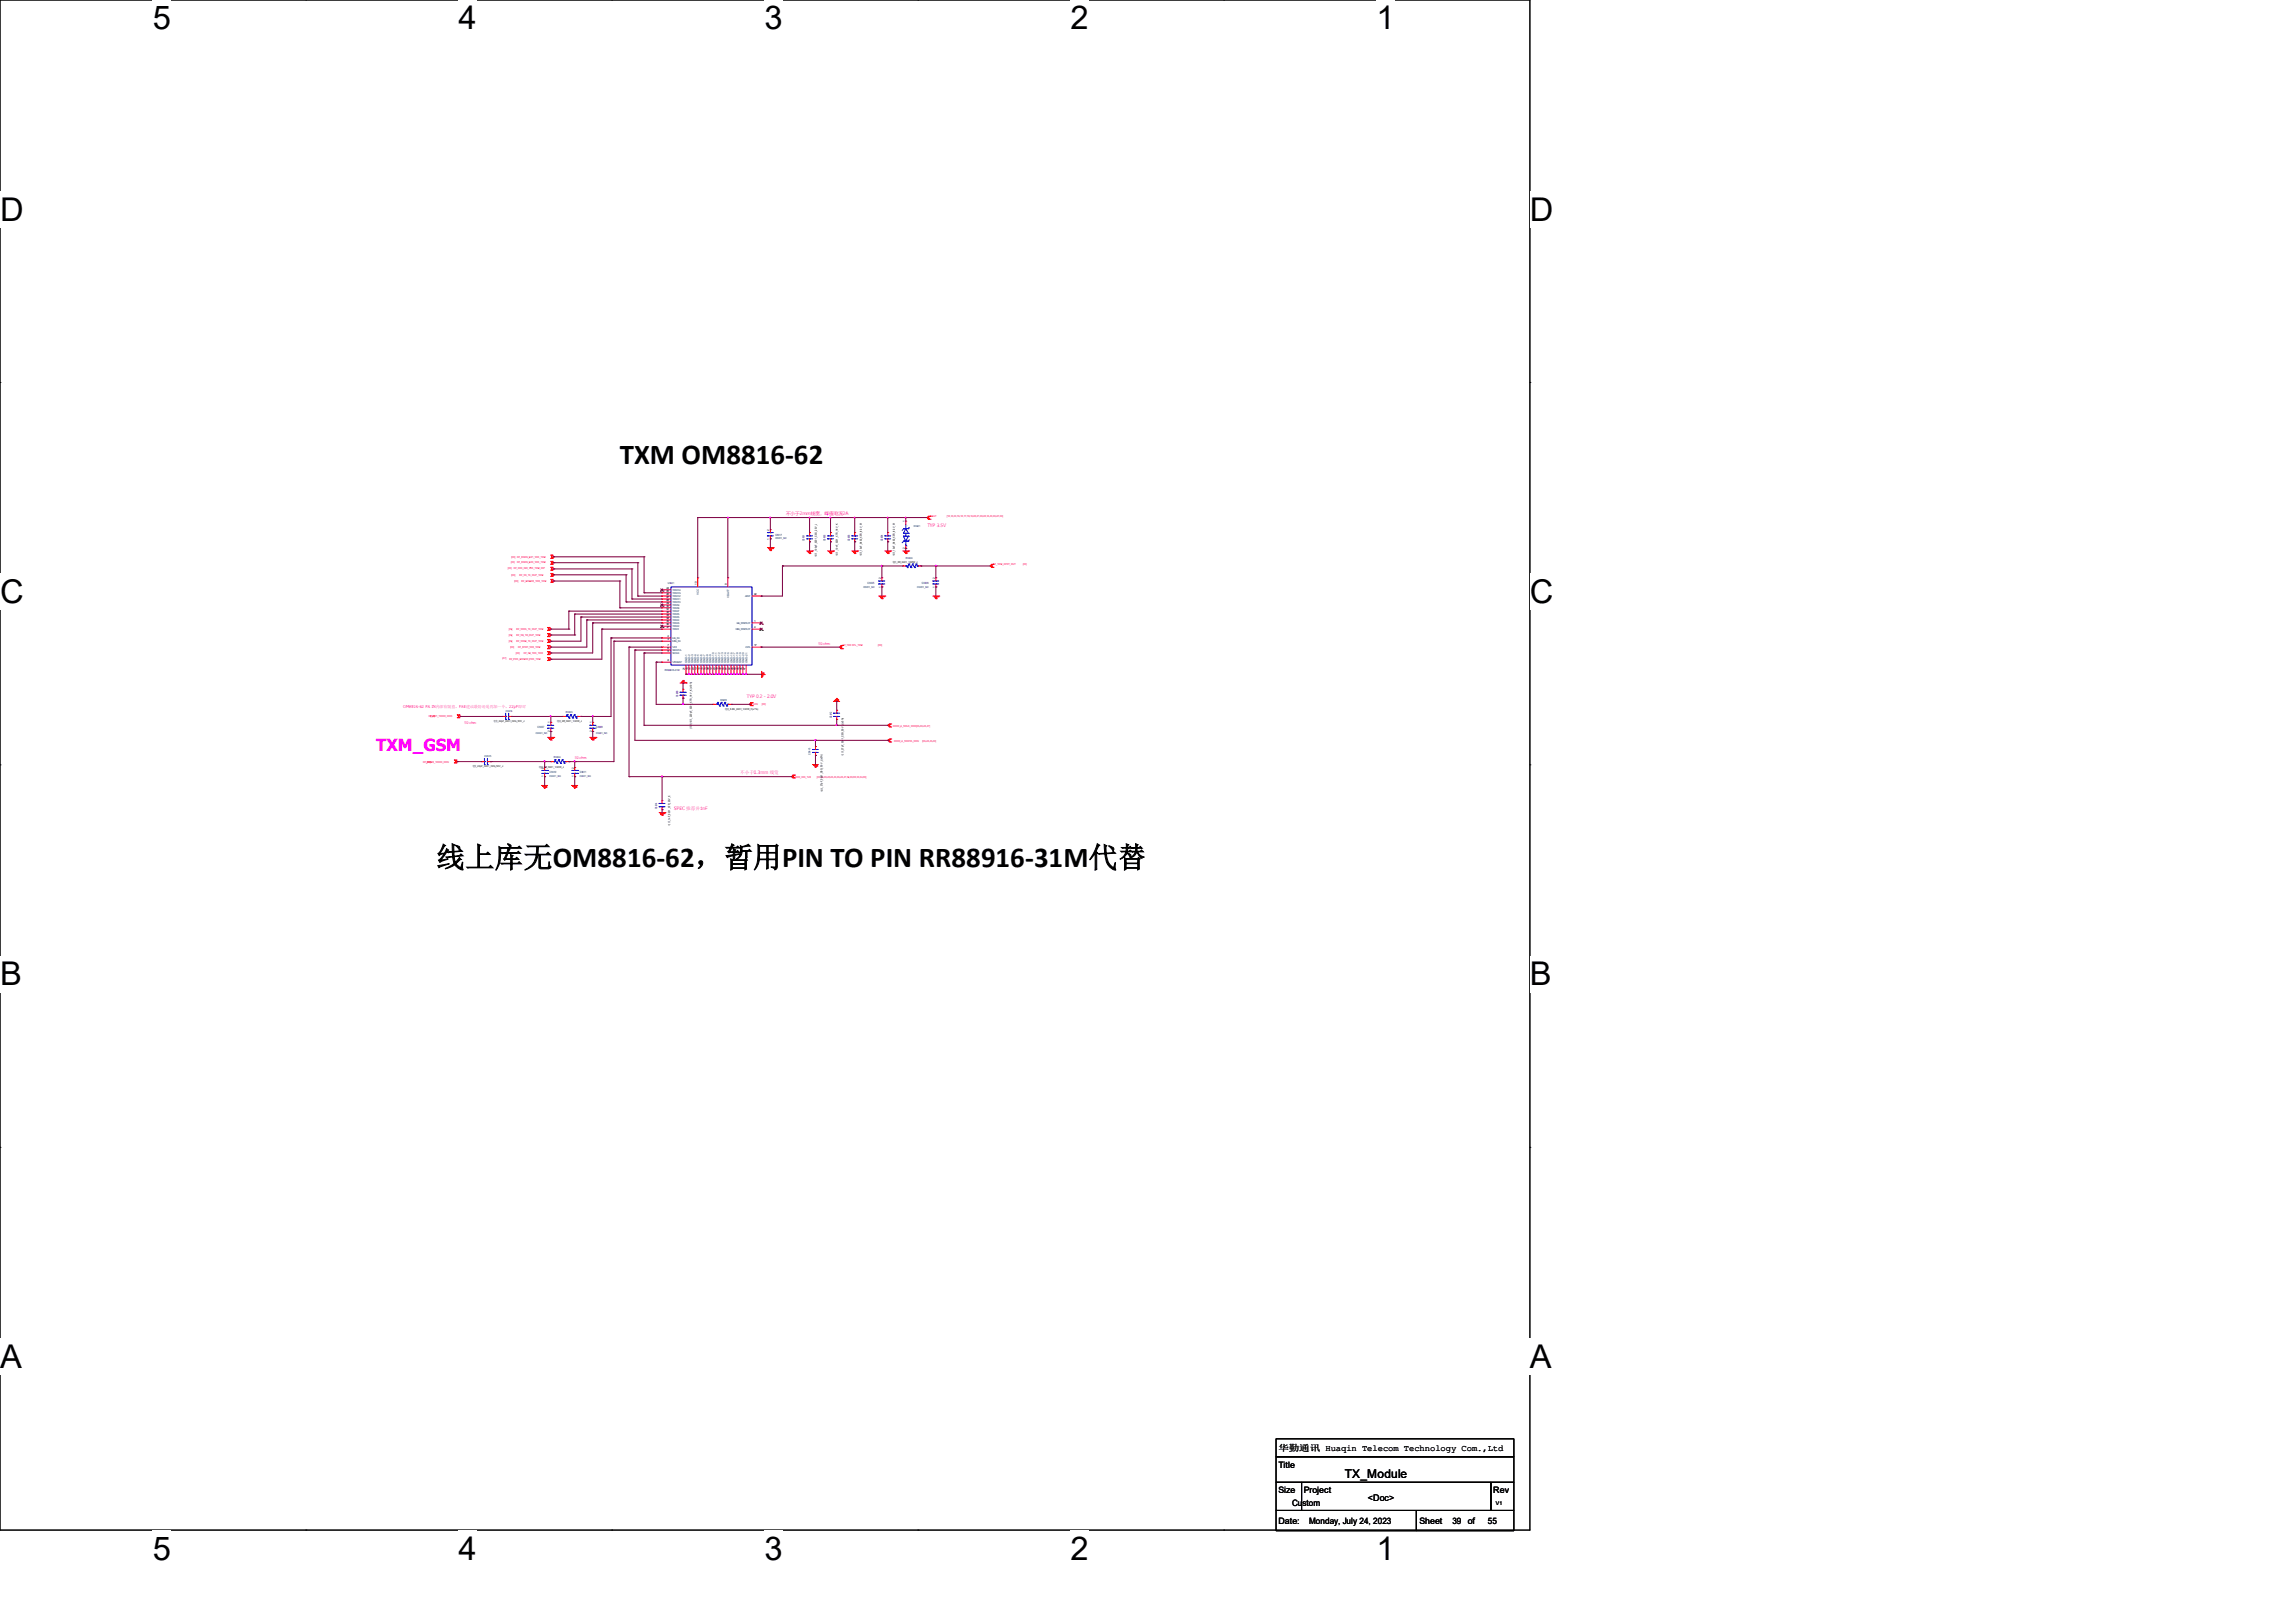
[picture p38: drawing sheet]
<svg xmlns="http://www.w3.org/2000/svg" width="297mm" height="210mm" viewBox="0 0 297 210" stroke-linecap="round" stroke-linejoin="round" font-family="sans-serif">
<defs><g id="words">
<g font-size="4.2">
<text x="19.8" y="3.8">5</text>
<text x="59.4" y="3.8">4</text>
<text x="98.9" y="3.8">3</text>
<text x="138.6" y="3.8">2</text>
<text x="178.1" y="3.8">1</text>
<text x="0" y="28.5">D</text>
<text x="198" y="28.5">D</text>
<text x="0" y="78">C</text>
<text x="198" y="78">C</text>
<text x="0" y="127.5">B</text>
<text x="198" y="127.5">B</text>
<text x="0" y="177">A</text>
<text x="198" y="177">A</text>
<text x="19.8" y="201.8">5</text>
<text x="59.4" y="201.8">4</text>
<text x="98.9" y="201.8">3</text>
<text x="138.6" y="201.8">2</text>
<text x="178.1" y="201.8">1</text>
</g>
<g font-size="3.7">
<text x="80.2" y="60">TXM OM8816-62</text>
<text x="56.5" y="112.2">线上库无OM8816-62，暂用PIN TO PIN RR88916-31M代替</text>
</g>
<text font-size="2.2" fill="#f0f" x="48.7" y="97.2">TXM_GSM</text>
<text font-size="1.6" x="174" y="191.3">TX_Module</text>
<text font-size="1.2" x="177" y="194.2">&lt;Doc&gt;</text>
<g font-size="1.1">
<text x="165.4" y="189.9">Title</text>
<text x="165.4" y="187.8">华勤通讯 Huaqin Telecom Technology Com.,Ltd</text>
<text x="165.4" y="193.2">Size</text>
<text x="165.4" y="197.2">Date:</text>
<text x="167.2" y="194.9">Custom</text>
<text x="168.7" y="193.2">Project</text>
<text x="169.4" y="197.2">Monday, July 24, 2023</text>
<text x="183.7" y="197.2">Sheet</text>
<text x="188" y="197.2">39</text>
<text x="189.9" y="197.2">of</text>
<text x="192.6" y="197.2">55</text>
<text x="193.2" y="193.2">Rev</text>
</g>
<text font-size=".7" x="193.6" y="194.7">V1</text>
<g font-size=".6" fill="#f0f">
<text x="101.7" y="66.6">不小于2mm线宽，峰值电流2A</text>
<text x="120" y="68.2">TYP 3.5V</text>
<text x="96.6" y="90.4">TYP 0.2 - 2.0V</text>
<text x="95.8" y="100.1">不小于0.3mm 线宽</text>
<text x="87.2" y="104.8">SPEC 推荐并1nF</text>
</g>
<g font-size=".5" fill="#f0f">
<text x="105.9" y="83.4">50 ohm</text>
<text x="52.2" y="91.7">OM8816-62 PA IN内部有隔直，FAE建议最好还是再加一个，22pF即可</text>
<text x="60.1" y="93.6">50 ohm</text>
<text x="74.4" y="98.2">50 ohm</text>
</g>
<g font-size=".4" fill="#000080">
<text x="100.3" y="69.3">C3917</text>
<text x="112.3" y="75.6">C3905</text>
<text x="119.3" y="75.6">C3906</text>
<text x="69.6" y="94.2">C3907</text>
<text x="77.1" y="94.2">C3908</text>
<text x="71.1" y="100.1">C3910</text>
<text x="75" y="100.1">C3911</text>
</g>
<g font-size=".3">
<text x="99.6" y="69.8" transform="rotate(-90 99.6 69.8)">1</text>
<text x="99.6" y="68.7" transform="rotate(-90 99.6 68.7)">2</text>
<text x="108.4" y="71.9" transform="rotate(-90 108.4 71.9)">电容_10nF_0201_X7R_16V_K</text>
<text x="117.1" y="71" transform="rotate(-90 117.1 71)">2</text>
<text x="117.1" y="67.6" transform="rotate(-90 117.1 67.6)">1</text>
<text x="86.2" y="76.2">24</text>
<text x="86.2" y="76.6">25</text>
<text x="86.2" y="77">26</text>
<text x="86.2" y="77.4">27</text>
<text x="86.2" y="77.8">28</text>
<text x="90.2" y="75.7" transform="rotate(-90 90.2 75.7)">10</text>
<text x="94.1" y="75.7" transform="rotate(-90 94.1 75.7)">9</text>
<text x="97.6" y="77">22</text>
<text x="105.7" y="72.1" transform="rotate(-90 105.7 72.1)">电容_100pF_0201_C0G_25V_J</text>
<text x="111.5" y="72" transform="rotate(-90 111.5 72)">电容_10uF_0402_X5R_6.3V_M</text>
<text x="114" y="76" transform="rotate(-90 114 76)">1</text>
<text x="114" y="74.9" transform="rotate(-90 114 74.9)">2</text>
<text x="115.5" y="72.8">电阻_0R_0201_1/20W_J</text>
<text x="115.8" y="72" transform="rotate(-90 115.8 72)">电容_10uF_0402_X5R_6.3V_M</text>
<text x="121" y="76" transform="rotate(-90 121 76)">1</text>
<text x="121" y="74.9" transform="rotate(-90 121 74.9)">2</text>
<text x="86.2" y="78.1">29</text>
<text x="86.2" y="78.5">30</text>
<text x="86.2" y="78.9">31</text>
<text x="86.2" y="79.3">32</text>
<text x="86.2" y="79.7">33</text>
<text x="86.2" y="80.1">34</text>
<text x="86.2" y="80.5">35</text>
<text x="86.2" y="80.9">36</text>
<text x="86.2" y="81.3">37</text>
<text x="86.4" y="82.4">2</text>
<text x="86.4" y="82.8">3</text>
<text x="86.4" y="83.6">7</text>
<text x="86.4" y="84">6</text>
<text x="97.6" y="80.5">1</text>
<text x="97.6" y="81.3">4</text>
<text x="97.6" y="83.6">17</text>
<text x="86.4" y="84.4">5</text>
<text x="86.4" y="85.6">8</text>
<text x="88.6" y="86.7" transform="rotate(-90 88.6 86.7)">21</text>
<text x="89" y="86.7" transform="rotate(-90 89 86.7)">18</text>
<text x="89.4" y="86.7" transform="rotate(-90 89.4 86.7)">11</text>
<text x="89.8" y="86.7" transform="rotate(-90 89.8 86.7)">23</text>
<text x="90.2" y="86.7" transform="rotate(-90 90.2 86.7)">13</text>
<text x="90.6" y="86.7" transform="rotate(-90 90.6 86.7)">16</text>
<text x="91" y="86.7" transform="rotate(-90 91 86.7)">15</text>
<text x="91.3" y="86.7" transform="rotate(-90 91.3 86.7)">14</text>
<text x="91.7" y="86.7" transform="rotate(-90 91.7 86.7)">38</text>
<text x="92.1" y="86.7" transform="rotate(-90 92.1 86.7)">12</text>
<text x="92.5" y="86.7" transform="rotate(-90 92.5 86.7)">20</text>
<text x="92.9" y="86.7" transform="rotate(-90 92.9 86.7)">19</text>
<text x="93.3" y="86.7" transform="rotate(-90 93.3 86.7)">39</text>
<text x="93.7" y="86.7" transform="rotate(-90 93.7 86.7)">40</text>
<text x="94.1" y="86.7" transform="rotate(-90 94.1 86.7)">41</text>
<text x="94.5" y="86.7" transform="rotate(-90 94.5 86.7)">42</text>
<text x="94.9" y="86.7" transform="rotate(-90 94.9 86.7)">43</text>
<text x="95.2" y="86.7" transform="rotate(-90 95.2 86.7)">44</text>
<text x="95.6" y="86.7" transform="rotate(-90 95.6 86.7)">45</text>
<text x="96" y="86.7" transform="rotate(-90 96 86.7)">46</text>
<text x="96.4" y="86.7" transform="rotate(-90 96.4 86.7)">47</text>
<text x="63.9" y="93.4">电容_22pF_0201_C0G_50V_J</text>
<text x="71.2" y="94.7" transform="rotate(-90 71.2 94.7)">2</text>
<text x="71.2" y="93.6" transform="rotate(-90 71.2 93.6)">1</text>
<text x="72.1" y="93.4">电阻_0R_0201_1/20W_J</text>
<text x="76.6" y="94.7" transform="rotate(-90 76.6 94.7)">2</text>
<text x="76.6" y="93.6" transform="rotate(-90 76.6 93.6)">1</text>
<text x="89.5" y="94.3" transform="rotate(-90 89.5 94.3)">(客供)电容_220pF_0201_X7R_16 V_K(±10%)</text>
<text x="93.8" y="91.9">电阻_6.8K_0201_1/20W_F(±1%)</text>
<text x="61.1" y="99.3">电容_22pF_0201_C0G_50V_J</text>
<text x="69.7" y="99.4">电阻_0R_0201_1/20W_J</text>
<text x="70.4" y="100.5" transform="rotate(-90 70.4 100.5)">1</text>
<text x="70.4" y="99.4" transform="rotate(-90 70.4 99.4)">2</text>
<text x="74.2" y="100.5" transform="rotate(-90 74.2 100.5)">1</text>
<text x="74.2" y="99.4" transform="rotate(-90 74.2 99.4)">2</text>
<text x="109.2" y="97.8" transform="rotate(-90 109.2 97.8)">电容_27pF_0201_C0G_50 V_J(±5%)</text>
<text x="86.7" y="106.9" transform="rotate(-90 86.7 106.9)">电容_1nF_0201_X7R_25V_K</text>
<text x="106.5" y="102.5" transform="rotate(-90 106.5 102.5)">电容_27pF_0201_C0G_50 V_J(±5%)</text>
</g>
<g font-size=".3" fill="#000080">
<text x="100.3" y="69.8">C0201_NC</text>
<text x="104.1" y="70" transform="rotate(-90 104.1 70)">C3901</text>
<text x="106.8" y="70" transform="rotate(-90 106.8 70)">C3902</text>
<text x="110" y="70" transform="rotate(-90 110 70)">C3903</text>
<text x="114.3" y="70" transform="rotate(-90 114.3 70)">C3904</text>
<text x="118.3" y="68.2">D3901</text>
<text x="86.4" y="75.5">U3901</text>
<text x="111.7" y="76">C0201_NC</text>
<text x="117.2" y="72.3">R3902</text>
<text x="118.7" y="76">C0201_NC</text>
<text x="86" y="86.8">RR88916-31M</text>
<text x="65.5" y="92.1">C3916</text>
<text x="69.4" y="95">C0201_NC</text>
<text x="73.2" y="92.2">R3903</text>
<text x="77.1" y="95">C0201_NC</text>
<text x="87.8" y="90.2" transform="rotate(-90 87.8 90.2)">C3909</text>
<text x="93.2" y="90.7">R3905</text>
<text x="107.6" y="92.9" transform="rotate(-90 107.6 92.9)">C3912</text>
<text x="62.7" y="97.9">C3915</text>
<text x="71.1" y="100.5">C0201_NC</text>
<text x="71.7" y="98.1">R3904</text>
<text x="75" y="100.5">C0201_NC</text>
<text x="104.9" y="97.6" transform="rotate(-90 104.9 97.6)">C3913</text>
<text x="85" y="104.7" transform="rotate(-90 85 104.7)">C3914</text>
</g>
<g font-size=".3" fill="#004080">
<text x="117.5" y="70.8" transform="rotate(-90 117.5 70.8)">+</text>
<text x="117.5" y="68.1" transform="rotate(-90 117.5 68.1)">-</text>
<text x="87" y="76.5">TRX14</text>
<text x="87" y="76.9">TRX13</text>
<text x="87" y="77.3">TRX12</text>
<text x="87" y="77.7">TRX11</text>
<text x="90.5" y="77" transform="rotate(-90 90.5 77)">VCC</text>
<text x="94.4" y="77.4" transform="rotate(-90 94.4 77.4)">VBATT</text>
<text x="96.4" y="77.3">ANT</text>
<text x="87" y="78.1">TRX10</text>
<text x="87" y="78.4">TRX9</text>
<text x="87" y="78.8">TRX8</text>
<text x="87" y="79.2">TRX7</text>
<text x="87" y="79.6">TRX6</text>
<text x="87" y="80">TRX5</text>
<text x="87" y="80.4">TRX4</text>
<text x="87" y="80.8">TRX3</text>
<text x="87" y="81.2">TRX2</text>
<text x="87" y="81.6">TRX1</text>
<text x="87" y="82.7">LB_IN</text>
<text x="87" y="83.1">MB_IN</text>
<text x="87" y="83.9">VIO</text>
<text x="95.2" y="81.6">MB_SWOUT</text>
<text x="95.3" y="80.8">LB_SWOUT</text>
<text x="96.5" y="83.9">CPL</text>
<text x="87" y="84.3">SDATA</text>
<text x="87" y="84.7">SCLK</text>
<text x="87" y="85.8">VRAMP</text>
<text x="88.9" y="85.9" transform="rotate(-90 88.9 85.9)">GND-1</text>
<text x="89.3" y="85.9" transform="rotate(-90 89.3 85.9)">GND-2</text>
<text x="89.7" y="85.9" transform="rotate(-90 89.7 85.9)">GND-3</text>
<text x="90.1" y="85.9" transform="rotate(-90 90.1 85.9)">GND-4</text>
<text x="90.5" y="85.9" transform="rotate(-90 90.5 85.9)">GND-5</text>
<text x="90.9" y="85.9" transform="rotate(-90 90.9 85.9)">GND-6</text>
<text x="91.3" y="85.9" transform="rotate(-90 91.3 85.9)">GND-7</text>
<text x="91.6" y="85.9" transform="rotate(-90 91.6 85.9)">GND-8</text>
<text x="92" y="85.9" transform="rotate(-90 92 85.9)">GND-9</text>
<text x="92.4" y="85.9" transform="rotate(-90 92.4 85.9)">GND-10</text>
<text x="92.8" y="85.9" transform="rotate(-90 92.8 85.9)">GND-11</text>
<text x="93.2" y="85.9" transform="rotate(-90 93.2 85.9)">GND-12</text>
<text x="93.6" y="85.9" transform="rotate(-90 93.6 85.9)">GND-13</text>
<text x="94" y="85.9" transform="rotate(-90 94 85.9)">GND-14</text>
<text x="94.4" y="85.9" transform="rotate(-90 94.4 85.9)">GND-15</text>
<text x="94.8" y="85.9" transform="rotate(-90 94.8 85.9)">GND-16</text>
<text x="95.2" y="85.9" transform="rotate(-90 95.2 85.9)">GND-17</text>
<text x="95.5" y="85.9" transform="rotate(-90 95.5 85.9)">GND-18</text>
<text x="95.9" y="85.9" transform="rotate(-90 95.9 85.9)">GND-19</text>
<text x="96.3" y="85.9" transform="rotate(-90 96.3 85.9)">GND-20</text>
<text x="96.7" y="85.9" transform="rotate(-90 96.7 85.9)">GND-21</text>
</g>
<g font-size=".3" fill="#f00">
<text x="120.4" y="66.8">VBAT</text>
<text x="122.5" y="66.8">[12,13,14,15,16,17,18,19,20,21,23,24,33,40,42,47,54]</text>
<text x="65.7" y="73.6">[39]</text>
<text x="66.1" y="72.9">[39]</text>
<text x="66.2" y="72.2">[39] RF_ENDC_B41_TRX_TXM</text>
<text x="66.2" y="74.5">[39]</text>
<text x="66.5" y="73.7">RF_N40_IND_TRX_TXM_DIP</text>
<text x="66.6" y="75.3">[39]</text>
<text x="66.9" y="72.9">RF_ENDC_B40_TRX_TXM</text>
<text x="67.2" y="74.5">RF_N5_TX_DUP_TXM</text>
<text x="67.5" y="75.3">RF_B34B39_TRX_TXM</text>
<text x="128.5" y="73.1">RF_TXM_DPDT_OUT</text>
<text x="132.4" y="73.1">[46]</text>
<text x="65.8" y="81.5">[39]</text>
<text x="65.8" y="82.3">[39]</text>
<text x="65.8" y="83.1">[39]</text>
<text x="66" y="83.9">[39]</text>
<text x="66.9" y="81.5">RF_N28A_TX_DUP_TXM</text>
<text x="66.9" y="82.3">RF_N8_TX_DUP_TXM</text>
<text x="66.9" y="83.1">RF_N28B_TX_DUP_TXM</text>
<text x="67.1" y="83.9">RF_B1N1_TRX_TXM</text>
<text x="109.1" y="83.6">RF_TX0 CPL_TXM</text>
<text x="113.6" y="83.6">[55]</text>
<text x="65" y="85.3">[41]</text>
<text x="65.9" y="85.4">RF_PCS_B34B39_PRX_TXM</text>
<text x="66.8" y="84.7">[39]</text>
<text x="67.8" y="84.7">RF_N3_TRX_TXM</text>
<text x="55.5" y="92.8">RF_LB1_TX0A0_RFIC</text>
<text x="55.8" y="92.8">[38]</text>
<text x="97.5" y="91.3">APC</text>
<text x="98.6" y="91.3">[35]</text>
<text x="115.6" y="94">MIPI3_A_SCLK_RFIC[35,42,43,47]</text>
<text x="115.7" y="96">MIPI3_A_SDATA_RFIC</text>
<text x="119.4" y="96">[35,42,43,47]</text>
<text x="54.8" y="98.7">RF_MHB0_TX0A0_RFIC</text>
<text x="55.3" y="98.7">[38]</text>
<text x="102.9" y="100.6">VDD_VIO_1V8</text>
<text x="105.7" y="100.6">[31,39,40,42,43,44,45,46,47,48,50,52,53,54,55]</text>
</g>
</g></defs>
<path d="M0 0h198v198h-198z" fill="none" stroke="#000" stroke-width=".13"/>
<g fill="#fff">
<path d="M19.8 0h2.3v4.7h-2.3z"/>
<path d="M19.8 198h2.3v4.7h-2.3z"/>
</g>
<path d="M39.6 0h.1M39.6 198h.1" fill="none" stroke="#000" stroke-width=".13"/>
<g fill="#fff">
<path d="M59.4 0h2.3v4.7h-2.3z"/>
<path d="M59.4 198h2.3v4.7h-2.3z"/>
</g>
<path d="M79.2 0h.1M79.2 198h.1" fill="none" stroke="#000" stroke-width=".13"/>
<g fill="#fff">
<path d="M98.9 0h2.4v4.7h-2.4z"/>
<path d="M98.9 198h2.4v4.7h-2.4z"/>
</g>
<path d="M118.8 0h.1M118.8 198h.1" fill="none" stroke="#000" stroke-width=".13"/>
<g fill="#fff">
<path d="M138.6 0h2.3v4.7h-2.3z"/>
<path d="M138.6 198h2.3v4.7h-2.3z"/>
</g>
<path d="M158.4 0h.1M158.4 198h.1" fill="none" stroke="#000" stroke-width=".13"/>
<g fill="#fff">
<path d="M178.1 0h2.4v4.7h-2.4z"/>
<path d="M178.1 198h2.4v4.7h-2.4z"/>
<path d="M0 24.7h3v4.8h-3z"/>
<path d="M198 24.7h3v4.8h-3z"/>
<path d="M0 74.2h3v4.8h-3z"/>
<path d="M198 74.2h3v4.8h-3z"/>
</g>
<path d="M0 49.5h.1M198 49.5h.1" fill="none" stroke="#000" stroke-width=".13"/>
<g fill="#fff">
<path d="M0 123.7h2.8v4.7h-2.8z"/>
<path d="M198 123.7h2.8v4.7h-2.8z"/>
</g>
<path d="M0 99h.1M198 99h.1" fill="none" stroke="#000" stroke-width=".13"/>
<g fill="#fff">
<path d="M0 173.2h2.8v4.7h-2.8z"/>
<path d="M197.9 173.2h2.9v4.7h-2.9z"/>
</g>
<path d="M0 148.5h.1M198 148.5h.1M165.1 188.5h30.8v3.3h-30.8zM165.1 186.2h30.8v2.3h-30.8zM165.1 191.8h3.3v3.7h-3.3zM165.1 195.5h18.2v2.6h-18.2zM168.4 191.8h24.6v3.7h-24.6zM183.3 195.5h12.6v2.6h-12.6zM193 191.8h2.9v3.7h-2.9z" fill="none" stroke="#000" stroke-width=".13"/>
<g fill="none" stroke="#f00" stroke-width=".13">
<path d="M71.3 72.3h.1M71.3 71.8h.1M71.3 73h.1M71.3 72.6h.1M71.3 75.4h.1M71.3 75h.1M71.3 73.8h.1M71.3 73.4h.1M71.3 74.6h.1M71.3 74.2h.1M71.3 71.8l.2 .3-.2 .2M71.3 72.6l.2 .2-.2 .2"/>
<path d="M71.3 75l.2 .2-.2 .2M71.3 73.4l.2 .2-.2 .2M71.3 74.2l.2 .2-.2 .2M71.5 71.8h.1M71.5 72.3h.1M71.5 72.6h.1M71.5 73h.1M71.5 75h.1M71.5 75.4h.1M71.5 73.4h.1M71.5 73.8h.1M71.5 74.2h.1"/>
<path d="M71.5 74.6h.1M71.5 71.8l.2 .3-.2 .2M71.5 72.6l.2 .2-.2 .2M71.5 75l.2 .2-.2 .2M71.5 73.4l.2 .2-.2 .2M71.5 74.2l.2 .2-.2 .2M85.6 76.3h.1M85.6 76.7h.1M85.6 77.1h.1M85.6 77.5h.1M85.6 77.9h.1M85.6 78.3h.1"/>
<path d="M85.6 78.7h.1M85.6 79.1h.1M85.6 79.5h.1M85.6 79.8h.1M85.6 77.1h1.2M85.6 76.3h1.2M85.6 76.7h1.2M85.6 77.5h1.2M85.6 77.9h1.2M85.6 78.3h1.2M85.6 78.7h1.2M85.6 79.1h1.2"/>
<path d="M85.6 79.5h1.2M85.6 79.8h1.2M90.3 74.8h.1M90.3 74.8v1.1M94.2 74.8h.1M94.2 74.8v1.1M97.3 77.1h1.2M98.5 77.1h.1M99.3 70.9h.8M99.4 71h.6M99.6 71.1h.1M99.6 71.1h.3"/>
<path d="M99.7 71.2h.1M99.7 69.7h.1M99.7 68.5h.1M99.7 68.5v.4M99.7 69.3v.4M100 71h.1M100.1 70.9h.1M104.4 71.3h.8M104.5 71.4h.5M104.6 71.5h.1M104.6 71.5h.3M104.7 71.6h.1"/>
<path d="M104.8 68.9h.1M104.8 70.1h.1M104.8 68.9v.4M104.8 69.7v.4M104.8 71.6h.1M105 71.4h.1M105.2 71.3h.1M107.1 71.3h.8M107.2 71.4h.6M107.4 71.5h.1M107.4 71.5h.3M107.4 71.6h.1"/>
<path d="M107.5 68.9h.1M107.5 70.1h.1M107.5 68.9v.4M107.5 69.7v.4M107.5 71.6h.1M107.8 71.4h.1M107.9 71.3h.1M110.2 71.3h.8M110.3 71.4h.6M110.4 71.5h.1M110.4 71.5h.3M110.6 71.6h.1"/>
<path d="M110.6 68.9h.1M110.6 70.1h.1M110.6 68.9v.4M110.6 69.7v.4M110.7 71.6h.1M110.9 71.4h.1M111 71.3h.1M113.7 77.1h.8M113.8 77.2h.6M114 77.3h.1M114 77.3h.3M114.1 77.5h.1"/>
<path d="M114.1 75.9h.1M114.1 74.8h.1M114.1 74.8v.4M114.1 75.6v.3M114.2 77.5h.1M114.4 77.2h.1M114.5 77.1h.1M114.5 71.3h.8M114.6 71.4h.5M114.7 71.5h.1M114.7 71.5h.4M114.9 71.6h.1"/>
<path d="M114.9 68.9h.1M114.9 70.1h.1M114.9 68.9v.4M114.9 69.7v.4M115.1 71.4h.1M115.3 71.3h.1M116.8 73.2h.1M116.8 71.3h.8M116.8 73.2h.4M117 71.4h.5M117.1 71.5h.1M117.1 71.5h.3"/>
<path d="M117.2 71.6h.1M117.2 67.4h.1M117.2 71h.1M117.2 67.4v.5M117.2 70.6v.4M117.3 71.6h.1M117.5 71.4h.1M117.6 71.3h.1M118.8 73.2h.4M119.2 73.2h.1M120.1 66.8h.1M120.1 67.2h.1"/>
<path d="M120.1 66.8l-.1 .2 .1 .2M120.4 67.2h.1M120.4 66.8h.1M120.4 66.8l-.3 .2 .3 .2M120.7 77.1h.8M120.9 77.2h.5M121 77.3h.1M121 77.3h.3M121.1 77.5h.1M121.1 75.9h.1M121.1 74.8h.1M121.1 74.8v.4"/>
<path d="M121.1 75.6v.3M121.2 77.5h.1M121.4 77.2h.1M121.5 77.1h.1M128.3 73.4h.1M128.3 73h.1M128.3 73l-.2 .2 .2 .2M128.5 73h.1M128.5 73.4h.1M128.5 73l-.2 .2 .2 .2M58.8 98.7h.1M58.8 98.3h.1"/>
<path d="M58.8 98.3l.2 .3-.2 .1M59 98.3h.1M59 98.7h.1M59 98.3l.2 .3-.2 .1M59.2 92.9h.1M59.2 92.5h.1M59.2 92.5l.2 .2-.2 .2M59.4 92.5h.1M59.4 92.9h.1M59.4 92.5l.2 .2-.2 .2M62.3 98.6h.1M62.3 98.6h.4"/>
<path d="M63.1 98.6h.4M63.5 98.6h.1M65 92.7h.1M65 92.7h.4M65.8 92.7h.4M66.2 92.7h.1M70.5 99.3h.1M70.5 99.3v.4M70.9 85.5h.1M70.9 85.1h.1M70.9 81.6h.1M70.9 81.2h.1"/>
<path d="M70.9 82.4h.1M70.9 82h.1M70.9 83.1h.1M70.9 82.8h.1M70.9 83.9h.1M70.9 83.5h.1M70.9 84.7h.1M70.9 84.3h.1M70.9 95.4h.8M70.9 85.1l.2 .2-.2 .2M70.9 81.2l.2 .2-.2 .2M70.9 82l.2 .2-.2 .2"/>
<path d="M70.9 82.8l.2 .2-.2 .1M70.9 83.5l.2 .2-.2 .2M70.9 84.3l.2 .2-.2 .2M71 95.5h.5M71.1 85.1h.1M71.1 85.5h.1M71.1 81.2h.1M71.1 81.6h.1M71.1 82h.1M71.1 82.4h.1M71.1 82.8h.1M71.1 83.1h.1"/>
<path d="M71.1 83.5h.1M71.1 83.9h.1M71.1 84.3h.1M71.1 84.7h.1M71.1 85.1l.2 .2-.2 .2M71.1 81.2l.2 .2-.2 .2M71.1 82l.2 .2-.2 .2M71.1 82.8l.2 .2-.2 .1M71.1 83.5l.2 .2-.2 .2M71.1 84.3l.2 .2-.2 .2M71.1 95.7h.1M71.1 95.7h.3"/>
<path d="M71.2 95.8h.1M71.3 93.5h.1M71.3 94.7h.1M71.3 98.6h.1M71.3 93.5v.4M71.3 94.2v.5M71.3 98.6h.4M71.3 95.8h.1M71.5 95.5h.1M71.7 95.4h.1M72.8 92.7h.1M72.8 92.7h.4"/>
<path d="M73.2 98.6h.4M73.6 98.6h.1M74.4 99.3h.1M74.4 99.3v.4M74.8 92.7h.4M75.2 92.7h.1M76.3 95.4h.8M76.5 95.5h.5M76.6 95.7h.1M76.6 95.7h.3M76.7 95.8h.1M76.7 93.5h.1"/>
<path d="M76.7 94.7h.1M76.7 93.5v.4M76.7 94.2v.5M76.8 95.8h.1M77 95.5h.1M77.1 95.4h.1M85.6 80.2h.1M85.6 80.6h.1M85.6 81h.1M85.6 81.4h.1M85.6 82.5h.1M85.6 83h.1"/>
<path d="M85.6 83.7h.1M85.6 84.1h.1M85.6 84.5h.1M85.6 85.7h.1M85.6 80.2h1.2M85.6 80.6h1.2M85.6 81h1.2M85.6 81.4h1.2M85.6 82.5h1.2M85.6 83h1.2M85.6 83.7h1.2M85.6 84.1h1.2"/>
<path d="M85.6 84.5h1.2M85.6 85.7h1.2M88 88.4h.8M88.1 88.3h.6M88.3 88.2h.1M88.3 88.2h.3M88.3 88.1h.1M88.4 89.2h.1M88.4 90.3h.1M88.4 89.2v.4M88.4 90v.3M88.4 88.1h.1"/>
<path d="M88.7 88.3h.1M88.8 87.2h.1M88.8 86.1v1.1M88.8 88.4h.1M89.2 87.2h.1M89.2 86.1v1.1M89.5 87.2h.1M89.5 86.1v1.1M89.9 87.2h.1M89.9 86.1v1.1M90.3 87.2h.1M90.3 86.1v1.1"/>
<path d="M90.7 87.2h.1M90.7 86.1v1.1M91.1 87.2h.1M91.1 86.1v1.1M91.5 87.2h.1M91.5 86.1v1.1M91.9 87.2h.1M91.9 86.1v1.1M92.2 87.2h.1M92.2 86.1v1.1M92.3 91.1h.1M92.3 91.1h.4"/>
<path d="M92.7 87.2h.1M92.7 86.1v1.1M93 87.2h.1M93 86.1v1.1M93.4 87.2h.1M93.4 86.1v1.1M93.8 87.2h.1M93.8 86.1v1.1M94.2 87.2h.1M94.2 86.1v1.1M94.2 91.1h.5M94.6 87.2h.1"/>
<path d="M94.6 86.1v1.1M94.7 91.1h.1M95 87.2h.1M95 86.1v1.1M95.4 87.2h.1M95.4 86.1v1.1M95.8 87.2h.1M95.8 86.1v1.1M96.1 87.2h.1M96.1 86.1v1.1M96.6 87.2h.1M96.6 86.1v1.1"/>
<path d="M97.2 90.9h.1M97.2 91.3h.1M97.2 90.9l-.2 .2 .2 .2M97.3 80.6h1.2M97.3 81.4h1.2M97.3 83.7h1.2M97.4 91.3h.1M97.4 90.9h.1M97.4 90.9l-.2 .2 .2 .2M98.5 80.6h.1M98.5 81.4h.1M98.5 83.7h.1"/>
<path d="M98.6 87.6h.1M98.6 86.9v.7M98.6 87.5h.1M98.6 87v.5M98.8 87.1h.1M98.8 87.1v.3M98.9 87.3h.1M98.9 87.2v.1M105.2 98.9h.1M105.2 98.9h.7M105.3 99.1h.1M105.3 99.1h.5"/>
<path d="M105.4 99.1h.3M105.5 99.3h.1M105.5 96.6h.1M105.5 97.7h.1M105.5 96.6v.4M105.5 97.4v.3M105.7 99.1h.1M107.9 90.8h.1M107.9 90.8h.8M108 90.6h.1M108 90.6h.5M108.1 90.5h.3"/>
<path d="M108.2 90.4h.1M108.3 91.9h.1M108.3 93.1h.1M108.3 91.9v.4M108.3 92.7v.4M108.4 90.5h.1M108.8 83.9h.1M108.8 83.5h.1M108.8 83.5l-.1 .2 .1 .2M109.1 83.5h.1M109.1 83.9h.1M109.1 83.5l-.3 .2 .3 .2"/>
<path d="M115.1 96h.1M115.1 95.6h.1M115.1 94.1h.1M115.1 93.7h.1M115.1 95.6l-.2 .2 .2 .2M115.1 93.7l-.2 .2 .2 .2M115.3 95.6h.1M115.3 96h.1M115.3 93.7h.1M115.3 94.1h.1M115.3 95.6l-.2 .2 .2 .2M115.3 93.7l-.2 .2 .2 .2"/>
<path d="M70.1 101.6h.1M70.1 101.6h.8M70.2 101.8h.1M70.2 101.8h.6M70.4 101.9h.3M70.4 102h.1M70.5 100.5h.1M70.5 100.1v.4M70.7 101.9h.1M74 101.6h.1M74 101.6h.8M74.1 101.8h.1"/>
<path d="M74.1 101.8h.6M74.3 101.9h.2M74.3 102h.1M74.4 100.5h.1M74.4 100.1v.4M74.5 101.9h.1M85.3 105.2h.8M85.4 105.3h.5M85.5 105.4h.1M85.5 105.4h.4M85.6 105.5h.1M85.7 103.6h.1"/>
<path d="M85.7 104.8h.1M85.7 103.6v.4M85.7 104.4v.4M85.7 105.5h.1M85.9 105.3h.1M86.1 105.2h.1M102.6 100.3h.1M102.6 100.7h.1M102.6 100.3l-.2 .2 .2 .2M102.8 100.7h.1M102.8 100.3h.1M102.8 100.3l-.2 .2 .2 .2"/>
</g>
<g fill="none" stroke="#00f" stroke-width=".13">
<path d="M86.8 75.9h10.5v10.2h-10.5zM99.3 69.3h.1M99.3 68.9h.1M99.3 69.3h.8M99.3 68.9h.8M99.7 69.3h.1M99.7 68.9h.1M104.4 69.3h.1M104.4 69.7h.1M104.4 69.3h.8M104.4 69.7h.8M104.8 69.3h.1"/>
<path d="M104.8 69.7h.1M107.1 69.3h.1M107.1 69.7h.1M107.1 69.3h.8M107.1 69.7h.8M107.5 69.3h.1M107.5 69.7h.1M110.2 69.3h.1M110.2 69.7h.1M110.2 69.3h.8M110.2 69.7h.8M110.6 69.3h.1"/>
<path d="M110.6 69.7h.1M113.7 75.6h.1M113.7 75.2h.1M113.7 75.6h.8M113.7 75.2h.8M114.1 75.6h.1M114.1 75.2h.1M114.5 69.3h.1M114.5 69.7h.1M114.5 69.3h.8M114.5 69.7h.8M114.9 69.3h.1"/>
<path d="M114.9 69.7h.1M116.9 69.4h.1M116.9 69h.1M116.9 69.4l.3 .6M116.9 69.4h.7M116.9 69h.7M117 70h.1M117 68.4h.1M117 70l-.2 .2M117 70h.5M117 68.4h.5M117 68.4l-.2 .2"/>
<path d="M117.2 73.2h.1M117.2 70h.1M117.2 68.4h.1M117.2 69.4h.1M117.2 70.6h.1M117.2 68.4l-.3 .6M117.2 68.4l.4 .6M117.2 67.9v.5M117.2 69v.4M117.2 70v.6M117.3 73.2h.1M117.3 73.2l.1 .2"/>
<path d="M117.4 73.4h.1M117.5 70h.1M117.5 68.4h.1M117.6 69.4h.1M117.6 69h.1M117.6 69.4l-.4 .6M117.6 73h.1M117.6 73l-.2 .4M117.6 73l.3 .4M117.7 69.8l-.2 .2M117.7 68.2l-.2 .2M117.9 73.4h.1"/>
<path d="M118.1 73h.1M118.1 73l-.2 .4M118.1 73l.3 .4M118.4 73.4h.1M118.6 73h.1M118.6 73l-.2 .4M118.6 73l.1 .2M118.7 73.2h.1M118.8 73.2h.1M120.7 75.6h.1M120.7 75.2h.1M120.7 75.6h.8"/>
<path d="M120.7 75.2h.8M121.1 75.6h.1M121.1 75.2h.1M62.7 98.6h.1M62.7 98.9h.1M62.7 98.1v.8M63.1 98.9h.1M63.1 98.6h.1M63.1 98.1v.8M65.4 92.7h.1M65.4 93.1h.1M65.4 92.3v.8"/>
<path d="M65.8 93.1h.1M65.8 92.7h.1M65.8 92.3v.8M70.1 99.7h.8M70.5 99.7h.1M70.9 93.9h.1M70.9 94.2h.1M70.9 99.7h.1M70.9 93.9h.8M70.9 94.2h.8M71.3 93.9h.1M71.3 94.2h.1"/>
<path d="M71.7 98.6h.1M71.8 98.6h.1M71.8 98.3h.1M71.8 98.3l.3 .5M71.8 98.3v.3M72.1 98.8h.1M72.3 98.3h.1M72.3 98.3l.3 .5M72.3 98.3l-.2 .5M72.6 98.8h.1M72.8 98.3h.1M72.8 98.3l.2 .5"/>
<path d="M72.8 98.3l-.2 .5M73 98.8h.1M73.1 98.6h.1M73.1 98.6l-.1 .2M73.2 92.7h.1M73.2 98.6h.1M73.3 92.7h.1M73.4 92.5h.1M73.4 92.5l.3 .4M73.4 92.5l-.1 .2M73.7 92.9h.1M73.9 92.5h.1"/>
<path d="M73.9 92.5l.2 .4M73.9 92.5l-.2 .4M74 99.7h.8M74.1 92.9h.1M74.3 92.5h.1M74.3 92.5l.3 .4M74.3 92.5l-.2 .4M74.4 99.7h.1M74.6 92.9h.1M74.7 92.7h.1M74.7 92.7l-.1 .2M74.8 99.7h.1"/>
<path d="M74.8 92.7h.1M76.3 93.9h.1M76.3 94.2h.1M76.3 93.9h.8M76.3 94.2h.8M76.7 93.9h.1M76.7 94.2h.1M88 89.6h.1M88 90h.1M88 89.6h.8M88 90h.8M88.4 89.6h.1"/>
<path d="M88.4 90h.1M92.7 91.1h.1M92.8 91.1h.1M92.9 90.9h.1M92.9 90.9l.2 .5M92.9 90.9l-.1 .2M93.1 91.4h.1M93.3 90.9h.1M93.3 90.9l.3 .5M93.3 90.9l-.2 .5M93.6 91.4h.1M93.8 90.9h.1"/>
<path d="M93.8 90.9l.3 .5M93.8 90.9l-.2 .5M94.1 91.4h.1M94.1 91.1h.1M94.1 91.1v.3M94.2 91.1h.1M105.2 97h.1M105.2 97.4h.1M105.2 97h.7M105.2 97.4h.7M105.5 97h.1M105.5 97.4h.1"/>
<path d="M107.9 92.3h.1M107.9 92.7h.1M107.9 92.3h.8M107.9 92.7h.8M108.3 92.3h.1M108.3 92.7h.1M70.1 100.1h.8M70.5 100.1h.1M70.9 100.1h.1M74 100.1h.8M74.4 100.1h.1M74.8 100.1h.1"/>
<path d="M85.3 104h.1M85.3 104.4h.1M85.3 104h.8M85.3 104.4h.8M85.7 104h.1M85.7 104.4h.1"/>
</g>
<g fill="none" stroke="#804000" stroke-width=".13">
<path d="M85.5 76.5h.1M85.5 78.4h.1M85.5 76.2l.3 .3M85.5 78.1l.3 .3M85.8 76.2l-.3 .3M85.8 78.1l-.3 .3M85.8 76.5h.1M85.8 78.4h.1M85.5 81.2h.1M85.5 80.9l.3 .3M85.8 80.9l-.3 .3M85.8 81.2h.1"/>
<path d="M98.3 80.8h.1M98.3 81.6h.1M98.4 80.5l.3 .3M98.4 81.3l.3 .3M98.6 80.5l-.3 .3M98.6 81.3l-.3 .3M98.7 80.8h.1M98.7 81.6h.1"/>
</g>
<g fill="none" stroke="#800040" stroke-width=".13">
<path d="M71.7 72.1h.1M71.7 72.8h.1M71.7 75.2h.1M71.7 73.6h.1M71.7 74.4h.1M71.7 72.1h11.7M71.7 72.8h10.8M71.7 75.2h8.5M71.7 73.6h10.1M71.7 74.4h9.3M73.6 79.1h.1M73.6 79.1v2.3"/>
<path d="M73.6 79.1h12M74.4 79.5h.1M74.4 79.5v2.7M74.4 79.5h11.2M75.2 79.8h.1M75.2 79.8v3.2h-3.9M75.2 79.8h10.4M80.2 75.2h.1M80.2 78.7h.1M80.2 75.2v3.5M80.2 78.7h5.4M81 74.4h.1"/>
<path d="M81 77.9h.1M81 74.4v3.5M81 77.9h4.6M81.8 73.6h.1M81.8 77.5h.1M81.8 73.6v3.9M81.8 77.5h3.8M82.5 72.8h.1M82.5 77.1h.1M82.5 77.1h3.1M82.5 72.8v4.3M83.4 72.1h.1"/>
<path d="M83.4 76.7h.1M83.4 72.1v4.6M83.4 76.7h2.2M90.3 67h.1M90.3 67h29.7M90.3 67v7.8M94.2 67h.1M94.2 67v7.8M98.5 77.1h.1M99.7 67h.1M99.7 69.7h.1M99.7 67v1.5"/>
<path d="M99.7 69.7v1.2M101.3 73.2h.1M101.3 73.2h15.5M101.3 73.2v3.9h-2.8M104.8 67h.1M104.8 70.1h.1M104.8 67v1.9M104.8 70.1v1.2M107.5 67h.1M107.5 70.1h.1M107.5 67v1.9M107.5 70.1v1.2"/>
<path d="M110.6 67h.1M110.6 70.1h.1M110.6 67v1.9M110.6 70.1v1.2M114.1 73.2h.1M114.1 75.9h.1M114.1 73.2v1.6M114.1 75.9v1.2M114.9 67h.1M114.9 70.1h.1M114.9 67v1.9M114.9 70.1v1.2"/>
<path d="M117.2 67h.1M117.2 71h.1M117.2 67v.4M117.2 71v.3M119.2 73.2h.1M119.2 73.2h8.9M121.1 73.2h.1M121.1 75.9h.1M121.1 73.2v1.6M121.1 75.9v1.2M59.2 98.6h.1M59.2 98.6h3.1"/>
<path d="M59.6 92.7h.1M59.6 92.7h5.4M63.5 98.6h.1M63.5 98.6h7.8M66.2 92.7h.1M66.2 92.7h6.6M70.5 98.6h.1M70.5 98.6v.7M71.3 92.7h.1M71.3 94.7h.1M71.3 85.3h.1M71.3 84.5h.1"/>
<path d="M71.3 83h.1M71.3 83.7h.1M71.3 82.2h.1M71.3 81.4h.1M71.3 92.7v.8M71.3 94.7v.7M71.3 81.4h2.3M71.3 82.2h3.1M73.6 98.6h.1M73.6 81.4h.1M74.4 98.6h.1M74.4 82.2h.1"/>
<path d="M74.4 98.6v.7M75.2 92.7h.1M75.9 80.2h.1M75.9 80.2v3.5h-4.6M75.9 80.2h9.7M76.7 92.7h.1M76.7 94.7h.1M76.7 80.6h.1M76.7 80.6v3.9h-5.4M76.7 92.7v.8M76.7 94.7v.7M76.7 80.6h8.9"/>
<path d="M77.9 81.4h.1M77.9 81.4v3.9h-6.6M77.9 81.4h7.7M79.1 82.5h.1M79.1 82.5v10.2h-3.9M79.1 82.5h6.5M79.5 83h.1M79.5 83v15.6h-5.9M79.5 83h6.1M81.4 83.7h.1M81.4 83.7h4.2M81.4 83.7v16.8"/>
<path d="M82.2 84.1h.1M82.2 84.1v11.7h32.7M82.2 84.1h3.4M83.4 93.9h.1M83.4 84.5h.1M83.4 93.9h31.5M83.4 84.5h2.2M83.4 84.5v9.4M84.9 85.7h.1M84.9 85.7v5.4h7.4M84.9 85.7h.7M88.4 88.4h.1"/>
<path d="M88.4 90.3h.1M88.4 91.1h.1M88.4 88.4v.8M88.4 90.3v.8M88.8 87.2h.1M88.8 87.2h9.8M89.2 87.2h.1M89.5 87.2h.1M89.9 87.2h.1M90.3 87.2h.1M90.7 87.2h.1M91.1 87.2h.1"/>
<path d="M91.5 87.2h.1M91.9 87.2h.1M92.2 87.2h.1M92.7 87.2h.1M93 87.2h.1M93.4 87.2h.1M93.8 87.2h.1M94.2 87.2h.1M94.6 87.2h.1M94.7 91.1h2.3M95 87.2h.1M95.4 87.2h.1"/>
<path d="M95.8 87.2h.1M96.1 87.2h.1M96.6 87.2h.1M97 91.1h.1M98.5 83.7h.1M98.5 83.7h10.2M105.5 95.8h.1M105.5 97.7h.1M105.5 95.8v.8M105.5 97.7v1.2M108.3 90.8h.1M108.3 93.9h.1"/>
<path d="M108.3 90.8v1.1M108.3 93.1v.8M114.9 95.8h.1M70.5 100.5h.1M70.5 100.5v1.1M74.4 100.5h.1M74.4 100.5v1.1M81.4 100.5h.1M81.4 100.5h21M85.7 100.5h.1M85.7 104.8h.1M85.7 100.5v3.1"/>
<path d="M85.7 104.8v.4"/>
</g>
<g fill="#f0f" stroke="#f0f" stroke-width=".13">
<path d="M70.4 98.5h.1z" fill-rule="evenodd"/>
<path d="M74.3 98.5h.1z" fill-rule="evenodd"/>
<path d="M89.5 87.2h.1z" fill-rule="evenodd"/>
<path d="M89.1 87.2h.1z" fill-rule="evenodd"/>
<path d="M89.8 87.2h.2z" fill-rule="evenodd"/>
<path d="M91 87.2h.1z" fill-rule="evenodd"/>
<path d="M90.7 87.2h.1z" fill-rule="evenodd"/>
<path d="M91.4 87.2h.1z" fill-rule="evenodd"/>
<path d="M91.8 87.2h.1z" fill-rule="evenodd"/>
<path d="M93 87.2h.1z" fill-rule="evenodd"/>
<path d="M92.6 87.2h.1z" fill-rule="evenodd"/>
<path d="M93.7 87.2h.2z" fill-rule="evenodd"/>
<path d="M93.4 87.2h.1z" fill-rule="evenodd"/>
<path d="M94.9 87.2h.1z" fill-rule="evenodd"/>
<path d="M94.5 87.2h.2z" fill-rule="evenodd"/>
<path d="M95.7 87.2h.1z" fill-rule="evenodd"/>
<path d="M95.3 87.2h.1z" fill-rule="evenodd"/>
<path d="M96.5 87.2h.1z" fill-rule="evenodd"/>
<path d="M121 73.2h.2z" fill-rule="evenodd"/>
<path d="M85.6 100.4l.1 .1z" fill-rule="evenodd"/>
<path d="M105.5 95.8h.1z" fill-rule="evenodd"/>
<path d="M104.7 66.9l.1 .1z" fill-rule="evenodd"/>
<path d="M107.4 66.9l.1 .1z" fill-rule="evenodd"/>
<path d="M114.8 66.9l.1 .1z" fill-rule="evenodd"/>
<path d="M110.6 66.9l.1 .1z" fill-rule="evenodd"/>
<path d="M117.2 66.9l.1 .1z" fill-rule="evenodd"/>
<path d="M99.6 66.9l.1 .1z" fill-rule="evenodd"/>
<path d="M70.4 98.5h.1z" fill-rule="evenodd"/>
<path d="M74.3 98.5h.1z" fill-rule="evenodd"/>
<path d="M89.5 87.2h.1z" fill-rule="evenodd"/>
<path d="M89.1 87.2h.1z" fill-rule="evenodd"/>
<path d="M89.8 87.2h.2z" fill-rule="evenodd"/>
<path d="M91 87.2h.1z" fill-rule="evenodd"/>
<path d="M90.7 87.2h.1z" fill-rule="evenodd"/>
<path d="M91.4 87.2h.1z" fill-rule="evenodd"/>
<path d="M91.8 87.2h.1z" fill-rule="evenodd"/>
<path d="M93 87.2h.1z" fill-rule="evenodd"/>
<path d="M92.6 87.2h.1z" fill-rule="evenodd"/>
<path d="M93.7 87.2h.2z" fill-rule="evenodd"/>
<path d="M93.4 87.2h.1z" fill-rule="evenodd"/>
<path d="M94.9 87.2h.1z" fill-rule="evenodd"/>
<path d="M94.5 87.2h.2z" fill-rule="evenodd"/>
<path d="M95.7 87.2h.1z" fill-rule="evenodd"/>
<path d="M95.3 87.2h.1z" fill-rule="evenodd"/>
<path d="M96.5 87.2h.1z" fill-rule="evenodd"/>
<path d="M121 73.2h.2z" fill-rule="evenodd"/>
<path d="M85.6 100.4l.1 .1z" fill-rule="evenodd"/>
<path d="M105.5 95.8h.1z" fill-rule="evenodd"/>
<path d="M104.7 66.9l.1 .1z" fill-rule="evenodd"/>
<path d="M107.4 66.9l.1 .1z" fill-rule="evenodd"/>
<path d="M114.8 66.9l.1 .1z" fill-rule="evenodd"/>
<path d="M110.6 66.9l.1 .1z" fill-rule="evenodd"/>
<path d="M117.2 66.9l.1 .1z" fill-rule="evenodd"/>
<path d="M99.6 66.9l.1 .1z" fill-rule="evenodd"/>
<circle cx="76.7" cy="92.7" r=".04"/>
<circle cx="90.3" cy="87.2" r=".04"/>
<circle cx="92.2" cy="87.2" r=".04"/>
<circle cx="94.2" cy="87.2" r=".04"/>
<circle cx="96.1" cy="87.2" r=".04"/>
<circle cx="114.1" cy="73.2" r=".04"/>
<circle cx="108.2" cy="93.8" r=".04"/>
<circle cx="94.2" cy="67" r=".04"/>
<circle cx="88.4" cy="91.1" r=".04"/>
<circle cx="71.2" cy="92.7" r=".04"/>
</g>
<use href="#words"/>
</svg>
